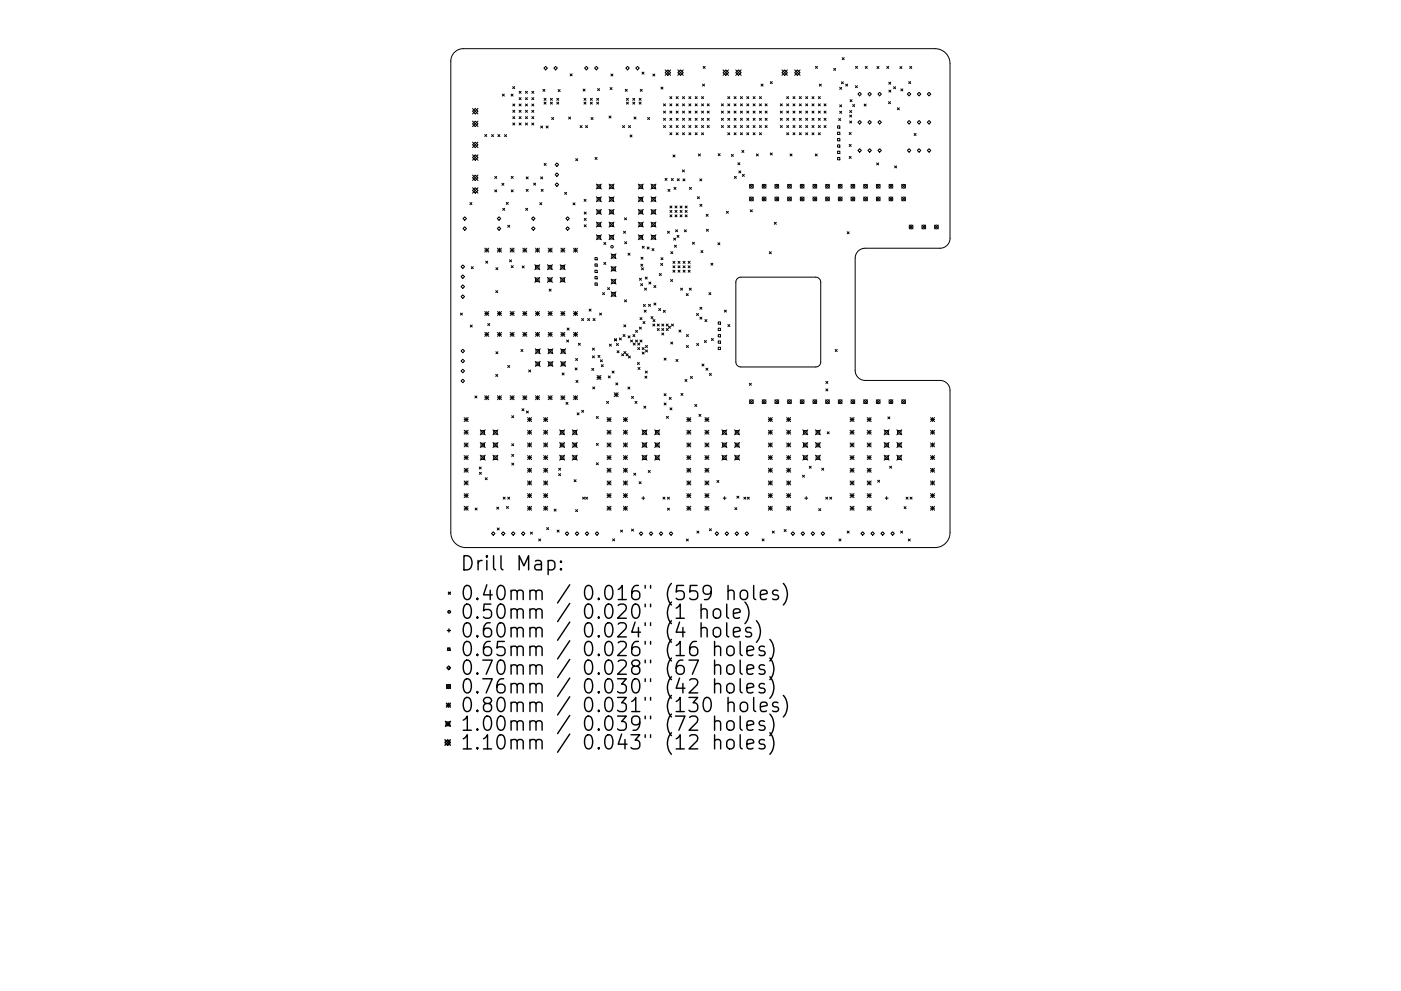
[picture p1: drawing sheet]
<svg xmlns="http://www.w3.org/2000/svg" width="297mm" height="210mm" viewBox="0 0 297 210" stroke-linecap="round" stroke-linejoin="round" font-family="sans-serif">
<defs><g id="words">
<g font-size="4.2">
<text x="97.5" y="121.1">Drill Map:</text>
<text x="97.5" y="127.4">0.40mm / 0.016&quot; (559 holes)</text>
<text x="97.5" y="131.3">0.50mm / 0.020&quot; (1 hole)</text>
<text x="97.5" y="135.3">0.60mm / 0.024&quot; (4 holes)</text>
<text x="97.5" y="139.2">0.65mm / 0.026&quot; (16 holes)</text>
<text x="97.5" y="143.2">0.70mm / 0.028&quot; (67 holes)</text>
<text x="97.5" y="147.2">0.76mm / 0.030&quot; (42 holes)</text>
<text x="97.5" y="151.1">0.80mm / 0.031&quot; (130 holes)</text>
<text x="97.5" y="155.1">1.00mm / 0.039&quot; (72 holes)</text>
<text x="97.5" y="159">1.10mm / 0.043&quot; (12 holes)</text>
</g>
</g></defs>
<g fill="none" stroke="#000" stroke-width=".21">
<path d="M96.4 11.1a2.65 2.65 0 0 1 1.8-.8h100a3.2 3.2 0 0 1 3.2 3.2v37a2.12 2.12 0 0 1-2.1 2.2h-15.9a2.12 2.12 0 0 0-2.1 2.1v23.8a2.12 2.12 0 0 0 2.1 2.1h15.9a2.12 2.12 0 0 1 2.1 2.1v30.2a3.2 3.2 0 0 1-3.2 3.2h-99.4a3.2 3.2 0 0 1-3.2-3.2v-100a2.65 2.65 0 0 1 .8-1.9zM106.5 20l.4 .4M106.9 20l-.4 .4M108.4 20l.4 .4M108.7 18.4l.4 .4M108.8 20l-.4 .4M109.1 18.4l-.4 .4M110.1 19.4l.4 .4M110.5 19.4l-.4 .4M111.4 19.4l.4 .4M111.8 19.4l-.4 .4M112.8 19.4l.4 .4"/>
<path d="M113.2 19.4l-.4 .4M115.1 19l.4 .4M115.3 14.5l.4-.4 .4 .4-.4 .3zM115.5 19l-.4 .4M117.4 14.5l.4-.4 .4 .4-.4 .3zM118.3 19l.5 .4M118.8 19l-.5 .4M120.9 15.7l.4 .4M121.3 15.7l-.4 .4M123.6 18.9l.5 .4M123.9 14.5l.4-.4 .4 .4-.4 .3zM124.1 18.9l-.5 .4"/>
<path d="M126.1 14.5l.3-.4 .4 .4-.4 .3zM126.7 18.8l.4 .4M127.1 18.8l-.4 .4M129.3 18.6l.5 .4M129.5 15.7l.5 .4M129.8 18.6l-.5 .4M130 15.7l-.5 .4M132.6 19l.4 .4M133 19l-.4 .4M133 14.1l.4 .4-.4 .3-.3-.3zM134.8 14.5l.4-.4 .3 .4-.3 .3zM135.7 19l.5 .4"/>
<path d="M136.1 15.3l.4 .4M136.2 19l-.5 .4M136.5 15.3l-.4 .4M138.4 15.7l.4 .4M138.8 15.7l-.4 .4M140.1 18.5l.5 .4M140.6 18.5l-.5 .4M141 14.8l1.2 1.2M141.6 14.8l.6 .6-.6 .6-.6-.6zM142.2 14.8l-1.2 1.2M143.7 15.4l.6-.6 .6 .6-.6 .6zM143.7 14.8l1.2 1.2"/>
<path d="M144.9 14.8l-1.2 1.2M149 17.8l.4 .5M149.1 14.1l.4 .4M149.4 17.8l-.4 .5M149.5 14.1l-.4 .4M153.3 14.8l1.2 1.2M153.9 14.8l.6 .6-.6 .6-.6-.6zM154.5 14.8l-1.2 1.2M156 15.4l.6-.6 .5 .6-.5 .6zM156 14.8l1.1 1.2M157.1 14.8l-1.1 1.2M161.4 17.8l.4 .5"/>
<path d="M161.8 17.8l-.4 .5M163.3 17.3l.4 .4M163.7 17.3l-.4 .4M165.8 14.8l1.1 1.2M166.4 14.8l.5 .6-.5 .6-.6-.6zM166.9 14.8l-1.1 1.2M168.5 14.8l1.1 1.2M169.1 14.8l.5 .6-.5 .6-.6-.6zM169.6 14.8l-1.1 1.2M172.9 14.1l.4 .4M173.3 14.1l-.4 .4M173.7 17.8l.4 .5"/>
<path d="M174.1 17.8l-.4 .5M176.8 14.5l.4 .4M177.2 14.5l-.4 .4M178 18.5l.5 .5M178.4 17.3l.4 .5M178.5 18.5l-.5 .5M178.6 12.2l.4 .5M178.8 17.3l-.4 .5M179 12.2l-.4 .5M179.3 17.8l.4 .5M179.7 17.8l-.4 .5M181.4 18.2l.4 .4"/>
<path d="M181.4 14.1l.4 .4M181.8 18.2l-.4 .4M181.8 14.1l-.4 .4M181.9 20l.4-.4 .3 .4-.3 .3zM183.5 14.1l.4 .4M183.9 14.1l-.4 .4M184.4 19.6l.4 .4-.4 .3-.4-.3zM185.9 14.1l.5 .4M186.1 20l.4-.4 .4 .4-.4 .3zM186.4 14.1l-.5 .4M188 14.1l.4 .4M188.4 14.1l-.4 .4"/>
<path d="M188.4 17.4l.5 .5M188.5 19.1l.4 .4M188.9 17.4l-.5 .5M188.9 19.1l-.4 .4M189.5 18.4l.4 .4M189.9 18.4l-.4 .4M190.8 14.1l.4 .4M191 18.9l.4 .4M191.2 14.1l-.4 .4M191.4 18.9l-.4 .4M192.7 17.3l.4 .4M192.7 19.6l.4 .4-.4 .3-.3-.3z"/>
<path d="M192.9 14.1l.4 .4M193.1 17.3l-.4 .4M193.3 14.1l-.4 .4M194.5 20l.4-.4 .3 .4-.3 .3zM196.6 20l.4-.4 .4 .4-.4 .3zM100.2 30.7l.6-.5 .5 .5-.5 .6zM100.2 33.4l.6-.6 .5 .6-.5 .6zM100.2 37.7l.6-.6 .5 .6-.5 .6zM100.2 23.6l.6-.6 .5 .6-.5 .6zM100.2 25.7l1.1 1.2M100.2 30.2l1.1 1.1M100.2 32.8l1.1 1.2"/>
<path d="M100.2 37.1l1.1 1.2M100.2 39.8l1.1 1.2M100.2 23l1.1 1.2M100.8 25.7l.5 .6-.5 .6-.6-.6zM101.3 30.2l-1.1 1.1M101.3 32.8l-1.1 1.2M101.3 37.1l-1.1 1.2M101.3 39.8l-1.1 1.2M101.3 23l-1.1 1.2M101.3 25.7l-1.1 1.2M102.8 28.5l.4 .5M103.2 28.5l-.4 .5"/>
<path d="M104.2 28.6l.4 .4M104.6 28.6l-.4 .4M104.9 37.4l.4 .5M105.3 37.4l-.4 .5M105.6 28.6l.4 .4M106 28.6l-.4 .4M106.4 38.9l.4 .4M106.8 38.9l-.4 .4M107 28.6l.4 .4M107.4 28.6l-.4 .4M108.4 37.4l.4 .4M108.7 22.1l.4 .4"/>
<path d="M108.7 23.4l.4 .4M108.7 24.7l.4 .5M108.7 26.1l.4 .4M108.8 37.4l-.4 .4M109.1 22.1l-.4 .4M109.1 23.4l-.4 .4M109.1 24.7l-.4 .5M109.1 26.1l-.4 .4M110.1 23.4l.4 .4M110.1 24.7l.4 .5M110.1 26.1l.4 .4M110.1 20.7l.4 .4"/>
<path d="M110.1 22.1l.4 .4M110.5 20.7l-.4 .4M110.5 22.1l-.4 .4M110.5 23.4l-.4 .4M110.5 24.7l-.4 .5M110.5 26.1l-.4 .4M111.4 24.7l.4 .5M111.4 26.1l.4 .4M111.4 20.7l.4 .4M111.4 22.1l.4 .4M111.4 23.4l.4 .4M111.6 37.5l.4 .5"/>
<path d="M111.8 20.7l-.4 .4M111.8 22.1l-.4 .4M111.8 23.4l-.4 .4M111.8 24.7l-.4 .5M111.8 26.1l-.4 .4M112 37.5l-.4 .5M112.8 22.1l.4 .4M112.8 23.4l.4 .4M112.8 20.7l.4 .4M112.8 24.7l.4 .5M112.8 26.1l.4 .4M113.1 38.9l.5 .4"/>
<path d="M113.2 20.7l-.4 .4M113.2 22.1l-.4 .4M113.2 23.4l-.4 .4M113.2 24.7l-.4 .5M113.2 26.1l-.4 .4M113.6 38.9l-.5 .4M114.6 26.7l.5 .5M114.6 37.5l.5 .5M115.1 26.7l-.5 .5M115.1 37.5l-.5 .5M115.4 20.9l.4 .4M115.4 21.7l.4 .4"/>
<path d="M115.4 34.7l.4 .4M115.8 20.9l-.4 .4M115.8 21.7l-.4 .4M115.8 34.7l-.4 .4M115.8 26.7l.4 .5M116.2 26.7l-.4 .5M116.7 20.9l.4 .4M116.7 21.7l.4 .4M117 24.9l.4 .5M117.1 20.9l-.4 .4M117.1 21.7l-.4 .4M117.4 24.9l-.4 .5"/>
<path d="M117.7 34.9l.4-.3 .3 .3-.3 .4zM117.7 37.1l.4-.4 .3 .4-.3 .3zM117.7 39.2l.4-.4 .3 .4-.3 .3zM118 20.9l.5 .4M118 21.7l.5 .4M118.5 20.9l-.5 .4M118.5 21.7l-.5 .4M120.6 24.8l.4 .5M121 24.8l-.4 .5M122.1 33.7l.4 .4M122.5 33.7l-.4 .4M123 26.7l.4 .4"/>
<path d="M123.4 26.7l-.4 .4M123.8 20.9l.4 .4M123.8 21.7l.4 .4M124.2 26.7l.4 .4M124.2 21.7l-.4 .4M124.2 20.9l-.4 .4M124.6 26.7l-.4 .4M125.2 20.9l.4 .4M125.2 21.7l.4 .4M125.3 24.9l.4 .5M125.6 20.9l-.4 .4M125.6 21.7l-.4 .4"/>
<path d="M125.7 24.9l-.4 .5M126.2 33.4l.4 .4M126.4 39.1l1.1 1M126.5 20.9l.4 .4M126.5 21.7l.4 .4M126.6 33.4l-.4 .4M126.6 39.2h.7v.8h-.7zM126.9 20.9l-.4 .4M126.9 21.7l-.4 .4M127.5 39.1l-1.1 1M129.1 24.6l.5 .4M129.1 39.1l1.1 1"/>
<path d="M129.3 39.2h.7v.8h-.7zM129.6 24.6l-.5 .4M130.2 39.1l-1.1 1M132 26.7l.4 .4M132.4 26.7l-.4 .4M132.8 20.9l.4 .4M132.8 21.7l.4 .4M133.2 20.9l-.4 .4M133.2 21.7l-.4 .4M133.3 26.7l.4 .4M133.6 28.6l.4 .5M133.7 26.7l-.4 .4"/>
<path d="M134 28.6l-.4 .5M134.2 20.9l.4 .4M134.2 21.7l.4 .4M134.4 24.8l.4 .5M134.6 20.9l-.4 .4M134.6 21.7l-.4 .4M134.8 24.8l-.4 .5M135.3 39.1l1.1 1M135.5 39.2h.7v.8h-.7zM135.5 21.7l.4 .4M135.5 20.9l.4 .4M135.9 20.9l-.4 .4"/>
<path d="M135.9 21.7l-.4 .4M136.4 39.1l-1.1 1M137.3 24.9l.4 .5M137.7 24.9l-.4 .5M138 39.1l1.1 1M138.2 39.2h.7v.8h-.7zM139.1 39.1l-1.1 1M140.7 22l.4 .5M140.7 23.6l.4 .4M140.7 25.1l.4 .4M140.7 26.6l.4 .5M141 37.8l.4 .5"/>
<path d="M141.1 22l-.4 .5M141.1 23.6l-.4 .4M141.1 25.1l-.4 .4M141.1 26.6l-.4 .5M141.4 37.8l-.4 .5M142 28.2l.4 .4M142 26.6l.4 .5M142 25.1l.4 .4M142 20.5l.4 .4M142 22l.4 .5M142 23.6l.4 .4M142.3 37.9l.5 .4"/>
<path d="M142.4 26.6l-.4 .5M142.4 25.1l-.4 .4M142.4 28.2l-.4 .4M142.4 20.5l-.4 .4M142.4 22l-.4 .5M142.4 23.6l-.4 .4M142.7 32.9l.4 .4M142.8 37.9l-.5 .4M142.9 39.8l.4 .4M143.1 32.9l-.4 .4M143.3 39.8l-.4 .4M143.4 25.1l.4 .4"/>
<path d="M143.4 20.5l.4 .4M143.4 22l.4 .5M143.4 23.6l.4 .4M143.4 26.6l.4 .5M143.4 28.2l.4 .4M143.6 37.9l.4 .4M143.8 28.2l-.4 .4M143.8 20.5l-.4 .4M143.8 22l-.4 .5M143.8 23.6l-.4 .4M143.8 25.1l-.4 .4M143.8 26.6l-.4 .5"/>
<path d="M144 37.9l-.4 .4M144.7 36l.4 .5M144.7 20.5l.4 .4M144.7 22l.4 .5M144.7 23.6l.4 .4M144.7 25.1l.4 .4M144.7 26.6l.4 .5M144.7 28.2l.4 .4M144.8 38l.4 .4M145.1 36l-.4 .5M145.1 20.5l-.4 .4M145.1 22l-.4 .5"/>
<path d="M145.1 23.6l-.4 .4M145.1 25.1l-.4 .4M145.1 26.6l-.4 .5M145.1 28.2l-.4 .4M145.2 38l-.4 .4M146.1 20.5l.4 .4M146.1 22l.4 .5M146.1 23.6l.4 .4M146.1 25.1l.4 .4M146.1 26.6l.4 .5M146.1 28.2l.4 .4M146.2 39.8l.4 .4"/>
<path d="M146.5 20.5l-.4 .4M146.5 22l-.4 .5M146.5 23.6l-.4 .4M146.5 25.1l-.4 .4M146.5 26.6l-.4 .5M146.5 28.2l-.4 .4M146.6 39.8l-.4 .4M147.4 25.1l.4 .4M147.4 22l.4 .5M147.4 20.5l.4 .4M147.4 23.6l.4 .4M147.4 26.6l.4 .5"/>
<path d="M147.4 28.2l.4 .4M147.8 28.2l-.4 .4M147.8 20.5l-.4 .4M147.8 22l-.4 .5M147.8 23.6l-.4 .4M147.8 25.1l-.4 .4M147.8 26.6l-.4 .5M148.1 32.7l.4 .4M148.4 38l.4 .4M148.5 32.7l-.4 .4M148.7 20.5l.5 .4M148.7 22l.5 .5"/>
<path d="M148.7 23.6l.5 .4M148.7 25.1l.5 .4M148.7 26.6l.5 .5M148.7 28.2l.5 .4M148.8 38l-.4 .4M149.2 20.5l-.5 .4M149.2 22l-.5 .5M149.2 23.6l-.5 .4M149.2 25.1l-.5 .4M149.2 26.6l-.5 .5M149.2 28.2l-.5 .4M149.9 22l.5 .5"/>
<path d="M149.9 23.6l.5 .4M149.9 25.1l.5 .4M149.9 26.6l.5 .5M150.4 22l-.5 .5M150.4 23.6l-.5 .4M150.4 25.1l-.5 .4M150.4 26.6l-.5 .5M152.3 32.6l.4 .4M152.7 32.6l-.4 .4M153 22l.4 .5M153 23.6l.4 .4M153 25.1l.4 .4"/>
<path d="M153 26.6l.4 .5M153.4 22l-.4 .5M153.4 23.6l-.4 .4M153.4 25.1l-.4 .4M153.4 26.6l-.4 .5M154.3 26.6l.4 .5M154.3 20.5l.4 .4M154.3 22l.4 .5M154.3 23.6l.4 .4M154.3 25.1l.4 .4M154.3 28.2l.4 .4M154.7 20.5l-.4 .4"/>
<path d="M154.7 22l-.4 .5M154.7 23.6l-.4 .4M154.7 25.1l-.4 .4M154.7 26.6l-.4 .5M154.7 28.2l-.4 .4M155.1 32.8l.4 .4M155.5 32.8l-.4 .4M155.6 20.5l.5 .4M155.6 22l.5 .5M155.6 23.6l.5 .4M155.6 25.1l.5 .4M155.6 26.6l.5 .5"/>
<path d="M155.6 28.2l.5 .4M155.7 37.4l.4 .4M156.1 25.1l-.5 .4M156.1 23.6l-.5 .4M156.1 20.5l-.5 .4M156.1 22l-.5 .5M156.1 26.6l-.5 .5M156.1 28.2l-.5 .4M156.1 37.4l-.4 .4M156.4 34.5l.5 .5M156.7 36.3l.4 .4M156.9 34.5l-.5 .5"/>
<path d="M157 20.5l.4 .4M157 22l.4 .5M157 23.6l.4 .4M157 25.1l.4 .4M157 26.6l.4 .5M157 28.2l.4 .4M157.1 36.3l-.4 .4M157.3 31.9l.4 .4M157.4 37l.4 .4M157.4 28.2l-.4 .4M157.4 20.5l-.4 .4M157.4 22l-.4 .5"/>
<path d="M157.4 23.6l-.4 .4M157.4 25.1l-.4 .4M157.4 26.6l-.4 .5M157.7 31.9l-.4 .4M157.8 37l-.4 .4M158.3 20.5l.5 .4M158.3 22l.5 .5M158.3 23.6l.5 .4M158.3 25.1l.5 .4M158.3 26.6l.5 .5M158.3 28.2l.5 .4M158.8 20.5l-.5 .4"/>
<path d="M158.8 22l-.5 .5M158.8 23.6l-.5 .4M158.8 25.1l-.5 .4M158.8 26.6l-.5 .5M158.8 28.2l-.5 .4M158.9 39.1l.8 .8M159.7 20.5l.4 .4M159.7 22l.4 .5M159.7 23.6l.4 .4M159.7 25.1l.4 .4M159.7 26.6l.4 .5M159.7 28.2l.4 .4"/>
<path d="M159.7 39.1l-.8 .8M160.1 20.5l-.4 .4M160.1 28.2l-.4 .4M160.1 22l-.4 .5M160.1 23.6l-.4 .4M160.1 25.1l-.4 .4M160.1 26.6l-.4 .5M160.4 32.7l.4 .4M160.8 32.7l-.4 .4M161 20.5l.4 .4M161 22l.4 .5M161 23.6l.4 .4"/>
<path d="M161 25.1l.4 .4M161 26.6l.4 .5M161 28.2l.4 .4M161.4 23.6l-.4 .4M161.4 20.5l-.4 .4M161.4 28.2l-.4 .4M161.4 26.6l-.4 .5M161.4 22l-.4 .5M161.4 25.1l-.4 .4M161.6 39.1l.8 .8M162.2 22l.5 .5M162.2 23.6l.5 .4"/>
<path d="M162.2 25.1l.5 .4M162.2 26.6l.5 .5M162.4 39.1l-.8 .8M162.7 26.6l-.5 .5M162.7 22l-.5 .5M162.7 23.6l-.5 .4M162.7 25.1l-.5 .4M163.3 32.4l.4 .5M163.7 32.4l-.4 .5M164.3 39.1l.8 .8M165.1 39.1l-.8 .8M165.4 22l.5 .5"/>
<path d="M165.4 23.6l.5 .4M165.4 25.1l.5 .4M165.4 26.6l.5 .5M165.9 25.1l-.5 .4M165.9 22l-.5 .5M165.9 23.6l-.5 .4M165.9 26.6l-.5 .5M166.8 26.6l.4 .5M166.8 28.2l.4 .4M166.8 20.5l.4 .4M166.8 22l.4 .5M166.8 23.6l.4 .4"/>
<path d="M166.8 25.1l.4 .4M167 39.1l.8 .8M167.2 25.1l-.4 .4M167.2 22l-.4 .5M167.2 20.5l-.4 .4M167.2 23.6l-.4 .4M167.2 26.6l-.4 .5M167.2 28.2l-.4 .4M167.5 32.7l.4 .4M167.8 39.1l-.8 .8M167.9 32.7l-.4 .4M168.1 20.5l.5 .4"/>
<path d="M168.1 22l.5 .5M168.1 23.6l.5 .4M168.1 25.1l.5 .4M168.1 26.6l.5 .5M168.1 28.2l.5 .4M168.6 20.5l-.5 .4M168.6 22l-.5 .5M168.6 23.6l-.5 .4M168.6 25.1l-.5 .4M168.6 26.6l-.5 .5M168.6 28.2l-.5 .4M169.5 20.5l.4 .4"/>
<path d="M169.5 22l.4 .5M169.5 23.6l.4 .4M169.5 25.1l.4 .4M169.5 26.6l.4 .5M169.5 28.2l.4 .4M169.7 39.1l.8 .8M169.9 25.1l-.4 .4M169.9 23.6l-.4 .4M169.9 20.5l-.4 .4M169.9 22l-.4 .5M169.9 26.6l-.4 .5M169.9 28.2l-.4 .4"/>
<path d="M170.5 39.1l-.8 .8M170.8 20.5l.4 .4M170.8 22l.4 .5M170.8 23.6l.4 .4M170.8 25.1l.4 .4M170.8 26.6l.4 .5M170.8 28.2l.4 .4M171.2 25.1l-.4 .4M171.2 22l-.4 .5M171.2 23.6l-.4 .4M171.2 20.5l-.4 .4M171.2 26.6l-.4 .5"/>
<path d="M171.2 28.2l-.4 .4M172.2 20.5l.4 .4M172.2 22l.4 .5M172.2 23.6l.4 .4M172.2 25.1l.4 .4M172.2 26.6l.4 .5M172.2 28.2l.4 .4M172.4 39.1l.8 .8M172.6 26.6l-.4 .5M172.6 23.6l-.4 .4M172.6 20.5l-.4 .4M172.6 22l-.4 .5"/>
<path d="M172.6 25.1l-.4 .4M172.6 28.2l-.4 .4M172.8 32.7l.5 .4M173.2 39.1l-.8 .8M173.3 32.7l-.5 .4M173.5 20.5l.4 .4M173.5 22l.4 .5M173.5 23.6l.4 .4M173.5 25.1l.4 .4M173.5 26.6l.4 .5M173.5 28.2l.4 .4M173.9 22l-.4 .5"/>
<path d="M173.9 26.6l-.4 .5M173.9 28.2l-.4 .4M173.9 20.5l-.4 .4M173.9 23.6l-.4 .4M173.9 25.1l-.4 .4M174.7 22l.4 .5M174.7 23.6l.4 .4M174.7 25.1l.4 .4M174.7 26.6l.4 .5M175 39.1l.9 .8M175.1 23.6l-.4 .4M175.1 22l-.4 .5"/>
<path d="M175.1 25.1l-.4 .4M175.1 26.6l-.4 .5M175.9 39.1l-.9 .8M177.6 26.7h.5v.5h-.5zM177.6 28h.5v.5h-.5zM177.6 29.4h.5v.5h-.5zM177.6 30.7h.5v.5h-.5zM177.6 32.1h.5v.5h-.5zM177.6 33.4h.5v.5h-.5zM177.7 39.1l.8 .8M177.8 25.1l.4 .5M178 22.2l.5 .5"/>
<path d="M178 23.6l.5 .4M178.2 25.1l-.4 .5M178.5 22.2l-.5 .5M178.5 23.6l-.5 .4M178.5 39.1l-.8 .8M180 28.1l.5 .4M180 30.7l.5 .4M180 33.2l.5 .4M180.1 24.4l.5 .4M180.1 23.5l.5 .4M180.1 25.7l.5 .4M180.2 21.1l.5 .5"/>
<path d="M180.4 39.1l.8 .8M180.5 28.1l-.5 .4M180.5 30.7l-.5 .4M180.5 33.2l-.5 .4M180.6 24.4l-.5 .4M180.6 23.5l-.5 .4M180.6 25.7l-.5 .4M180.7 21.1l-.5 .5M180.8 22.2l.4 .4M181.2 22.2l-.4 .4M181.2 39.1l-.8 .8M181.9 25.9l.4-.3 .3 .3-.3 .4z"/>
<path d="M181.9 31.9l.4-.4 .3 .4-.3 .4zM183.1 39.1l.8 .8M183.2 22.1l.4 .4M183.6 22.1l-.4 .4M183.9 39.1l-.8 .8M184 31.9l.4-.4 .4 .4-.4 .4zM184.4 25.6l.4 .3-.4 .4-.4-.4zM185.8 39.1l.8 .8M185.9 34.6l.4 .4M186.1 25.9l.4-.3 .4 .3-.4 .4zM186.1 31.9l.4-.4 .4 .4-.4 .4zM186.3 34.6l-.4 .4"/>
<path d="M186.6 39.1l-.8 .8M188.4 21.6l.4 .4M188.5 39.1l.8 .8M188.8 21.6l-.4 .4M189.3 39.1l-.8 .8M189.7 35.2l.4 .4M190.1 35.2l-.4 .4M190.3 22.9l.4 .4M190.7 22.9l-.4 .4M191.2 39.1l.8 .8M192 39.1l-.8 .8M192.4 31.9l.3-.4 .4 .4-.4 .4z"/>
<path d="M192.7 25.6l.4 .3-.4 .4-.3-.4zM193.8 28.3l.4 .4M194.2 28.3l-.4 .4M194.5 25.9l.4-.3 .3 .3-.3 .4zM194.5 31.9l.4-.4 .3 .4-.3 .4zM196.6 25.9l.4-.3 .4 .3-.4 .4zM196.6 31.9l.4-.4 .4 .4-.4 .4zM98.1 56.2l.4 .4-.4 .4-.4-.4zM98.1 58.3l.4 .4-.4 .4-.4-.4zM98.2 46.4l.3-.4 .4 .4-.4 .3zM98.2 48.5l.3-.4 .4 .4-.4 .4zM99.6 43l.5 .4"/>
<path d="M99.9 56.6l.4 .4M100.1 43l-.5 .4M100.2 40.4l.6-.6 .5 .6-.5 .6zM100.3 56.6l-.4 .4M102.8 52.7l.8 .8M102.8 53.1h.8M103 55.4l.4 .4M103.2 52.7v.8M103.4 55.4l-.4 .4M103.6 52.7l-.8 .8M104.9 40.3l.4 .4M105.1 56.8l.5 .4"/>
<path d="M105.3 40.3l-.4 .4M105.4 48.5l.4-.4 .4 .4-.4 .4zM105.5 52.7l.8 .8M105.5 53.1h.8M105.6 56.8l-.5 .4M105.8 46l.4 .4-.4 .3-.4-.3zM105.9 52.7v.8M106.3 52.7l-.8 .8M106.6 44.2l.4 .4M107 44.2l-.4 .4M107.3 42.9l.5 .5M107.6 47.8l.5 .4"/>
<path d="M107.8 42.9l-.5 .5M108 55.1l.5 .5M108.1 47.8l-.5 .4M108.2 53.1h.8M108.2 52.7l.8 .8M108.4 40.3l.4 .4M108.4 56.4l.4 .4M108.5 55.1l-.5 .5M108.6 52.7v.8M108.8 40.3l-.4 .4M108.8 56.4l-.4 .4M109 52.7l-.8 .8"/>
<path d="M110.7 56.4l.4 .4M110.8 52.7l.9 .8M110.8 53.1h.9M111.1 56.4l-.4 .4M111.3 52.7v.8M111.5 44.2l.4 .4M111.6 40.2l.4 .4M111.7 52.7l-.9 .8M111.9 44.2l-.4 .4M112 40.2l-.4 .4M112.7 46.4l.4-.4 .3 .4-.3 .3zM112.7 48.5l.4-.4 .3 .4-.3 .4z"/>
<path d="M113.4 56.2l1 1M113.4 58.8l1 1.1M113.5 53.1h.9M113.5 52.7l.9 .8M113.5 56.3h.8v.8h-.8zM113.5 59h.8v.8h-.8zM114 52.7v.8M114.4 52.7l-.9 .8M114.4 56.2l-1 1M114.4 58.8l-1 1.1M114.4 43l.5 .4M114.7 40.2l.5 .4"/>
<path d="M114.9 43l-.5 .4M115.2 40.2l-.5 .4M116.1 58.8l1 1.1M116.1 56.2l1 1M116.2 53.1h.9M116.2 52.7l.9 .8M116.2 56.3h.8v.8h-.8zM116.2 59h.8v.8h-.8zM116.6 52.7v.8M117.1 52.7l-.9 .8M117.1 58.8l-1 1.1M117.1 56.2l-1 1"/>
<path d="M118.8 58.8l1 1.1M118.8 56.2l1 1M118.9 53.1h.9M118.9 52.7l.9 .8M118.9 56.3h.8v.8h-.8zM118.9 59h.8v.8h-.8zM119.3 52.7v.8M119.7 40.8l.4 .4M119.8 52.7l-.9 .8M119.8 56.2l-1 1M119.8 58.8l-1 1.1M120 48.5l.3-.4 .4 .4-.4 .4z"/>
<path d="M120.1 40.8l-.4 .4M120.3 46l.4 .4-.4 .3-.3-.3zM121.5 43l.4 .5M121.6 53.1h.8M121.6 52.7l.8 .8M121.9 43l-.4 .5M122 52.7v.8M122.4 52.7l-.8 .8M123.8 42.3l.5 .4M123.9 45l.4 .4M123.9 46.3l.4 .5M123.9 47.7l.4 .4"/>
<path d="M124.3 42.3l-.5 .4M124.3 45l-.4 .4M124.3 46.3l-.4 .5M124.3 47.7l-.4 .4M126.1 54.6h.5v.5h-.5zM126.1 56h.5v.5h-.5zM126.1 57.3h.5v.5h-.5zM126.1 58.7h.5v.5h-.5zM126.4 44.4l1.1 1.1M126.4 41.7l1.1 1.1M126.4 47.1l1.1 1.1M126.4 49.8l1.1 1.1"/>
<path d="M126.6 41.9h.7v.7h-.7zM126.6 44.6h.7v.7h-.7zM126.6 47.3h.7v.7h-.7zM126.6 50h.7v.7h-.7zM127.5 44.4l-1.1 1.1M127.5 47.1l-1.1 1.1M127.5 49.8l-1.1 1.1M127.5 41.7l-1.1 1.1M128 51.4l.4 .5M128 55.7l.4 .4M128.4 51.4l-.4 .5M128.4 55.7l-.4 .4"/>
<path d="M129.1 41.7l1.1 1.1M129.1 47.1l1.1 1.1M129.1 44.4l1.1 1.1M129.1 49.8l1.1 1.1M129.3 41.9h.7v.7h-.7zM129.3 44.6h.7v.7h-.7zM129.3 47.3h.7v.7h-.7zM129.3 50h.7v.7h-.7zM129.6 53.8l1 1.1M129.6 56.5l1 1.1M129.6 59.2l1 1.1M129.7 54h.8v.7h-.8z"/>
<path d="M129.7 56.7h.8v.7h-.8zM129.7 59.4h.8v.7h-.8zM130.2 41.7l-1.1 1.1M130.2 44.4l-1.1 1.1M130.2 47.1l-1.1 1.1M130.2 49.8l-1.1 1.1M130.6 53.8l-1 1.1M130.6 56.5l-1 1.1M130.6 59.2l-1 1.1M132.2 49.1l.4 .4M132.4 46.2l.4 .4M132.4 51.3l.5 .4"/>
<path d="M132.6 49.1l-.4 .4M132.8 46.2l-.4 .4M132.9 51.3l-.5 .4M133.2 53.7l.4 .4M133.6 53.7l-.4 .4M135.3 49.8l1.1 1.1M135.3 41.7l1.1 1.1M135.3 47.1l1.1 1.1M135.3 44.4l1.1 1.1M135.5 41.9h.7v.7h-.7zM135.5 44.6h.7v.7h-.7zM135.5 47.3h.7v.7h-.7z"/>
<path d="M135.5 50h.7v.7h-.7zM135.6 59l.4 .5M135.9 56.1l.4 .4M135.9 54.6l.4 .4M136 59l-.4 .5M136 56.8l.4 .4M136.2 52.2l.4 .5M136.3 56.1l-.4 .4M136.3 54.6l-.4 .4M136.4 41.7l-1.1 1.1M136.4 49.8l-1.1 1.1M136.4 44.4l-1.1 1.1"/>
<path d="M136.4 47.1l-1.1 1.1M136.4 56.8l-.4 .4M136.6 52.2l-.4 .5M136.8 58.8l.4 .4M137.2 52.4l.4 .4M137.2 58.8l-.4 .4M137.6 59.8l.4 .5M137.6 52.4l-.4 .4M138 59.8l-.4 .5M138 44.4l1.1 1.1M138 49.8l1.1 1.1M138 41.7l1.1 1.1"/>
<path d="M138 47.1l1.1 1.1M138.2 41.9h.7v.7h-.7zM138.2 44.6h.7v.7h-.7zM138.2 47.3h.7v.7h-.7zM138.2 50h.7v.7h-.7zM138.2 52.7l.5 .5M138.7 52.7l-.5 .5M139.1 47.1l-1.1 1.1M139.1 44.4l-1.1 1.1M139.1 41.7l-1.1 1.1M139.1 49.8l-1.1 1.1M139.8 58l.4 .5"/>
<path d="M140.1 55.9l.4 .4M140.1 54.7l.5 .4M140.2 58l-.4 .5M140.5 55.9l-.4 .4M140.6 54.7l-.5 .4M141.5 49.1l.4 .4M141.6 40.2l.4 .4M141.9 49.1l-.4 .4M142 45.6l.5 .4M142 43.7l.5 .4M142 44.6l.5 .5M142 40.2l-.4 .4"/>
<path d="M142.2 59.3l.4 .4M142.2 53.4l.4 .4M142.5 43.7l-.5 .4M142.5 44.6l-.5 .5M142.5 45.6l-.5 .4M142.6 59.3l-.4 .4M142.6 53.4l-.4 .4M142.7 56.4l.4 .4M142.7 55.5l.4 .4M142.7 57.3l.4 .5M142.8 50.5l.5 .4M143 52l.4 .5"/>
<path d="M143.1 57.3l-.4 .5M143.1 55.5l-.4 .4M143.1 56.4l-.4 .4M143.1 43.7l.4 .4M143.1 45.6l.4 .4M143.1 44.6l.4 .5M143.2 48.7l.5 .5M143.3 50.5l-.5 .4M143.4 52l-.4 .5M143.5 49.9l.5 .5M143.5 43.7l-.4 .4M143.5 44.6l-.4 .5"/>
<path d="M143.5 45.6l-.4 .4M143.7 48.7l-.5 .5M143.8 55.5l.4 .4M143.8 56.4l.4 .4M143.8 57.3l.4 .5M144 49.9l-.5 .5M144.2 55.5l-.4 .4M144.2 56.4l-.4 .4M144.2 57.3l-.4 .5M144.2 43.7l.4 .4M144.2 44.6l.4 .5M144.2 45.6l.4 .4"/>
<path d="M144.6 45.6l-.4 .4M144.6 43.7l-.4 .4M144.6 44.6l-.4 .5M144.8 55.5l.4 .4M144.8 56.4l.4 .4M144.8 57.3l.4 .5M145.1 48.8l.4 .4M145.2 57.3l-.4 .5M145.2 55.5l-.4 .4M145.2 56.4l-.4 .4M145.3 45.6l.4 .4M145.3 43.7l.4 .4"/>
<path d="M145.3 44.6l.4 .5M145.5 48.8l-.4 .4M145.7 45.6l-.4 .4M145.7 43.7l-.4 .4M145.7 44.6l-.4 .5M145.9 55.5l.4 .4M145.9 56.4l.4 .4M145.9 57.3l.4 .5M146.3 55.5l-.4 .4M146.3 56.4l-.4 .4M146.3 57.3l-.4 .5M146.8 51.4l.4 .4"/>
<path d="M147.2 51.4l-.4 .4M147.9 41.7l.4 .5M148.3 41.7l-.4 .5M148.4 43.4l.4 .4M148.6 53.2l.4 .4M148.8 43.4l-.4 .4M149 53.2l-.4 .4M149.7 45.5l.4 .4M149.8 48.6l.4 .5M150.1 45.5l-.4 .4M150.2 48.6l-.4 .5M150.7 55.8l.4 .5"/>
<path d="M151.1 55.8l-.4 .5M152.2 51.5l.4 .4M152.6 51.5l-.4 .4M154 44.8l.4 .5M154.4 44.8l-.4 .5M156.3 59.1l.8-.3h15.9a1.06 1.06 0 0 1 1 1.1v16.9a1.06 1.06 0 0 1-1 1.1h-15.9a1.06 1.06 0 0 1-1.1-1.1v-16.9zM158.9 41.8l.8 .8M159.1 44.5l.4 .4M159.5 44.5l-.4 .4M159.7 41.8l-.8 .8M161.6 41.8l.8 .8M162.4 41.8l-.8 .8"/>
<path d="M163.1 53.4l.4 .4M163.5 53.4l-.4 .4M164.2 47.2l.4 .4M164.3 41.8l.8 .8M164.6 47.2l-.4 .4M165.1 41.8l-.8 .8M167 41.8l.8 .8M167.8 41.8l-.8 .8M169.7 41.8l.8 .8M170.5 41.8l-.8 .8M172.4 41.8l.8 .8M173.2 41.8l-.8 .8"/>
<path d="M175 41.8l.9 .8M175.9 41.8l-.9 .8M177.7 41.8l.8 .8M178.5 41.8l-.8 .8M179.6 49.2l.4 .4M180 49.2l-.4 .4M180.4 41.8l.8 .8M181.2 41.8l-.8 .8M183.1 41.8l.8 .8M183.9 41.8l-.8 .8M185.8 41.8l.8 .8M186.6 41.8l-.8 .8"/>
<path d="M188.5 41.8l.8 .8M189.3 41.8l-.8 .8M191.2 41.8l.8 .8M192 41.8l-.8 .8M192.8 47.8l.8 .8M193.6 47.8l-.8 .8M195.5 47.8l.8 .8M196.3 47.8l-.8 .8M198.1 47.8l.8 .8M198.9 47.8l-.8 .8M97.6 66.4l.4 .4M97.7 78.7l.4-.4 .4 .4-.4 .4z"/>
<path d="M97.7 60.8l.4-.4 .4 .4-.4 .4zM97.7 62.9l.4-.3 .4 .3-.4 .4zM98 66.4l-.4 .4M98.1 74.1l.4 .4-.4 .3-.4-.3zM98.1 76.2l.4 .4-.4 .4-.4-.4zM99.7 69l.4 .4M100.1 69l-.4 .4M102.8 70.5l.8 .9M102.8 70.9h.8M102.8 66.1l.8 .8M102.8 66.5h.8M103.2 66.1v.8"/>
<path d="M103.2 70.5v.9M103.4 68.6l.4 .5M103.6 66.1l-.8 .8M103.6 70.5l-.8 .9M103.8 68.6l-.4 .5M105.1 61.7l.4 .4M105.1 79.4l.4 .5M105.1 74.6l.5 .5M105.5 70.5l.8 .9M105.5 70.9h.8M105.5 66.5h.8M105.5 66.1l.8 .8"/>
<path d="M105.5 61.7l-.4 .4M105.5 79.4l-.4 .5M105.6 74.6l-.5 .5M105.9 66.1v.8M105.9 70.5v.9M106.3 66.1l-.8 .8M106.3 70.5l-.8 .9M107.6 77.5l.5 .5M108.1 77.5l-.5 .5M108.2 70.9h.8M108.2 70.5l.8 .9M108.2 66.5h.8"/>
<path d="M108.2 66.1l.8 .8M108.6 66.1v.8M108.6 70.5v.9M109 70.5l-.8 .9M109 66.1l-.8 .8M110.4 74.2l.5 .4M110.8 70.9h.9M110.8 70.5l.9 .9M110.8 66.5h.9M110.8 66.1l.9 .8M110.9 74.2l-.5 .4M111.3 66.1v.8"/>
<path d="M111.3 70.5v.9M111.7 70.5l-.9 .9M111.7 66.1l-.9 .8M112.1 78.5l.4 .4M112.5 78.5l-.4 .4M113.5 74l1 1.1M113.5 76.7l1 1M113.5 70.9h.9M113.5 70.5l.9 .9M113.5 66.5h.9M113.5 66.1l.9 .8M113.6 74.1h.8v.8h-.8z"/>
<path d="M113.6 76.8h.8v.8h-.8zM114 66.1v.8M114 70.5v.9M114.4 70.5l-.9 .9M114.4 66.1l-.9 .8M114.5 76.7l-1 1M114.5 74l-1 1.1M116.2 76.7l1 1M116.2 74l1 1.1M116.2 66.1l.9 .8M116.2 70.9h.9M116.2 70.5l.9 .9"/>
<path d="M116.2 66.5h.9M116.3 74.1h.8v.8h-.8zM116.3 76.8h.8v.8h-.8zM116.4 61.3l.5 .5M116.6 66.1v.8M116.6 70.5v.9M116.9 61.3l-.5 .5M117.1 66.1l-.9 .8M117.1 70.5l-.9 .9M117.2 76.7l-1 1M117.2 74l-1 1.1M118.9 76.7l1 1"/>
<path d="M118.9 74l1 1.1M118.9 70.5l.9 .9M118.9 70.9h.9M118.9 66.5h.9M118.9 66.1l.9 .8M119 74.1h.8v.8h-.8zM119 76.8h.8v.8h-.8zM119.2 79.1l.4 .5M119.3 66.1v.8M119.3 70.5v.9M119.6 79.1l-.4 .5M119.8 70.5l-.9 .9"/>
<path d="M119.8 66.1l-.9 .8M119.9 74l-1 1.1M119.9 76.7l-1 1M120.1 72.1l.5 .5M120.2 69.6l.5 .4M120.6 72.1l-.5 .5M120.7 69.6l-.5 .4M121.6 70.9h.8M121.6 70.5l.8 .9M121.6 66.5h.8M121.6 66.1l.8 .8M121.9 78.1l.5 .4"/>
<path d="M122 66.1v.8M122 70.5v.9M122 76.1l.5 .4M122.4 78.1l-.5 .4M122.4 70.5l-.8 .9M122.4 66.1l-.8 .8M122.5 76.1l-.5 .4M122.6 72.8l.4 .5M123 72.8l-.4 .5M123.3 67.6l.4 .4M123.7 67.6l-.4 .4M124.6 67.6l.4 .4"/>
<path d="M124.9 65.6l.4 .4M125 67.6l-.4 .4M125.3 65.6l-.4 .4M125.5 78.2l.4 .4M125.6 75.5l.4 .4M125.6 73.9l.4 .4M125.7 67.6l.5 .4M125.9 78.2l-.4 .4M126 75.5l-.4 .4M126 73.9l-.4 .4M126.1 60h.5v.5h-.5zM126.2 67.6l-.5 .4"/>
<path d="M126.6 79.7l.8 .8M126.8 75.4l.4 .4M127 79.7v.8M127.1 66.4l.4 .4M127.2 75.4l-.4 .4M127.3 76.3l.4 .5M127.4 79.7l-.8 .8M127.5 77.4l.4 .4M127.5 66.4l-.4 .4M127.7 76.3l-.4 .5M127.8 62.1l.4 .4M127.9 77.4l-.4 .4"/>
<path d="M128.2 62.1l-.4 .4M128.8 61l.4 .5M129 79.8l.4 .4M129.2 73l.4 .4M129.2 61l-.4 .5M129.4 79.8l-.4 .4M129.6 61.9l1 1.1M129.6 73l-.4 .4M129.7 62.1h.8v.7h-.8zM129.8 78.7l.4 .5M130.2 78.7l-.4 .5M130.3 71.9l.4 .4"/>
<path d="M130.6 61.9l-1 1.1M130.7 72.9l.4 .4M130.7 71.9l-.4 .4M130.8 74.4l.4 .4M131.1 72.9l-.4 .4M131.2 74.4l-.4 .4M131.3 71.7l.4 .4M131.7 71.7l-.4 .4M131.8 75.1l.4 .4M132.1 71l.4 .4M132.2 75.1l-.4 .4M132.3 68.9l.4 .4"/>
<path d="M132.3 74.6l.4 .4M132.4 63.6l.4 .4M132.5 71l-.4 .4M132.7 68.9l-.4 .4M132.7 74.6l-.4 .4M132.8 75.1l.4 .4M132.8 63.6l-.4 .4M133.2 71.3l.4 .4M133.2 75.1l-.4 .4M133.2 75.5l.5 .5M133.6 71.3l-.4 .4M133.7 75.5l-.5 .5"/>
<path d="M133.7 72.1l.4 .5M134.1 72.1l-.4 .5M134.2 71l.4 .4M134.3 72.8l.4 .4M134.6 71l-.4 .4M134.7 72.8l-.4 .4M134.7 72.1l.5 .5M134.8 70.1l.4 .4M135.1 76.9l.5 .4M135.2 72.1l-.5 .5M135.2 70.1l-.4 .4M135.2 72.8l.4 .4"/>
<path d="M135.2 73.7l.4 .5M135.3 78l.4 .4M135.6 69.4l.4 .4M135.6 76.9l-.5 .4M135.6 72.8l-.4 .4M135.6 73.7l-.4 .5M135.7 78l-.4 .4M135.7 67.4l.4 .4M135.7 72.1l.4 .5M135.8 60.2l.4 .4M136 69.4l-.4 .4M136.1 67.4l-.4 .4"/>
<path d="M136.1 72.1l-.4 .5M136.2 73.7l.4 .5M136.2 74.7l.4 .4M136.2 60.2l-.4 .4M136.3 68.2l.5 .4M136.4 64.6l.4 .4M136.6 65.8l.4 .4M136.6 73.7l-.4 .5M136.6 74.7l-.4 .4M136.6 61.1l.5 .5M136.7 79.8l.5 .4M136.8 68.2l-.5 .4"/>
<path d="M136.8 78.7l.4 .5M136.8 64.6l-.4 .4M136.9 74.3l.4 .4M136.9 73.3l.4 .4M137 65.8l-.4 .4M137.1 61.1l-.5 .5M137.2 79.8l-.5 .4M137.2 78.7l-.4 .5M137.3 73.3l-.4 .4M137.3 74.3l-.4 .4M137.5 64.6l.4 .4M137.9 64.6l-.4 .4"/>
<path d="M138 67.2l.4 .4M138.4 68.7l.4 .5M138.4 67.2l-.4 .4M138.4 67.8l.5 .4M138.6 60.6l.5 .4M138.6 64.3l.5 .4M138.8 68.7l-.4 .5M138.9 67.8l-.5 .4M139.1 60.6l-.5 .4M139.1 64.3l-.5 .4M139.4 69.7l.4 .4M139.4 68.7l.4 .5"/>
<path d="M139.7 65.5l.4 .4M139.8 68.7l-.4 .5M139.8 69.7l-.4 .4M140.1 65.5l-.4 .4M140.3 70.6l.4 .5M140.3 69.7l.4 .4M140.3 68.7l.4 .5M140.6 65.8l.5 .5M140.7 69.7l-.4 .4M140.7 68.7l-.4 .5M140.7 70.6l-.4 .5M140.8 76l.4 .4"/>
<path d="M141.1 65.8l-.5 .5M141.2 76l-.4 .4M141.3 69.7l.4 .4M141.3 68.7l.4 .5M141.7 68.7l-.4 .5M141.7 69.7l-.4 .4M141.7 69.2l.5 .4M142.2 69.2l-.5 .4M142.2 72.6l.4 .4M142.4 68.8l.4 .4M142.6 72.6l-.4 .4M142.8 68.8l-.4 .4"/>
<path d="M143.3 76.3l.4 .4M143.7 76.3l-.4 .4M143.9 70l.5 .4M144.3 61.1l.4 .5M144.4 70l-.5 .4M144.7 61.1l-.4 .5M145.5 62.3l.4 .4M145.5 71l.5 .4M145.5 73.3l.5 .4M145.9 62.3l-.4 .4M146 71l-.5 .4M146 73.3l-.5 .4"/>
<path d="M146.1 61.1l.5 .5M146.4 79.9l.4 .4M146.6 61.1l-.5 .5M146.8 79.9l-.4 .4M147.7 66.5l.4 .4M147.7 72.9l.4 .4M148.1 66.5l-.4 .4M148.1 72.9l-.4 .4M148.4 67.3l.4 .4M148.4 65.2l.4 .4M148.8 67.3l-.4 .4M148.8 65.2l-.4 .4"/>
<path d="M148.8 77.2l.5 .5M149.3 77.2l-.5 .5M149.3 72.2l.5 .5M149.5 67.8l.4 .4M149.7 78.1l.4 .4M149.8 72.2l-.5 .5M149.9 67.8l-.4 .4M150.1 78.1l-.4 .4M150.3 62.1l.4 .4M150.4 79.2l.4 .5M150.7 62.1l-.4 .4M150.8 71.8l.5 .4"/>
<path d="M150.8 79.2l-.4 .5M151.3 71.8l-.5 .4M152.3 68.3h.5v.5h-.5zM152.3 69.6h.5v.5h-.5zM152.3 71h.5v.5h-.5zM152.3 72.3h.5v.5h-.5zM152.3 73.7h.5v.5h-.5zM153.6 65.8l.4 .4M154 65.8l-.4 .4M154.3 68.9l.4 .4M154.7 68.9l-.4 .4M177.1 74.2l.4 .4"/>
<path d="M177.5 74.2l-.4 .4M97.7 80.8l.4-.3 .4 .3-.4 .4zM98.4 89h.9M98.4 91.7h.9M98.4 94.4h.9M98.4 97.1h.9M98.4 99.8h.9M98.4 88.6l.9 .8M98.4 91.3l.9 .8M98.4 94l.9 .8M98.4 96.7l.9 .8M98.4 99.3l.9 .9"/>
<path d="M98.8 88.6v.8M98.8 91.3v.8M98.8 94v.8M98.8 96.7v.8M98.8 99.3v.9M99.3 94l-.9 .8M99.3 96.7l-.9 .8M99.3 99.3l-.9 .9M99.3 88.6l-.9 .8M99.3 91.3l-.9 .8M100.7 84l.4 .4M101.1 84l-.4 .4"/>
<path d="M101.6 99.1l.4 .4M101.8 91.2l1.1 1.1M101.8 93.9l1.1 1M101.8 96.6l1.1 1M102 91.3h.7v.8h-.7zM102 94h.7v.8h-.7zM102 96.7h.7v.8h-.7zM102 99.1l-.4 .4M102.8 84l.8 .8M102.8 84.4h.8M102.9 93.9l-1.1 1M102.9 96.6l-1.1 1"/>
<path d="M102.9 91.2l-1.1 1.1M103.2 84v.8M103.6 84l-.8 .8M104.5 93.9l1.1 1M104.5 96.6l1.1 1M104.5 91.2l1.1 1.1M104.7 91.3h.7v.8h-.7zM104.7 94h.7v.8h-.7zM104.7 96.7h.7v.8h-.7zM105.5 84.4h.8M105.5 84l.8 .8M105.6 91.2l-1.1 1.1"/>
<path d="M105.6 93.9l-1.1 1M105.6 96.6l-1.1 1M105.9 84v.8M106.3 84l-.8 .8M108.2 84.4h.8M108.2 84l.8 .8M108.5 88.2l.4 .4M108.5 94.2l.4 .4M108.5 96.4l.4 .4M108.5 98.3l.4 .4M108.6 84v.8M108.9 88.2l-.4 .4"/>
<path d="M108.9 94.2l-.4 .4M108.9 96.4l-.4 .4M108.9 98.3l-.4 .4M109 84l-.8 .8M110.7 86.7l.4 .4M110.8 84.4h.9M110.8 84l.9 .8M111.1 86.7l-.4 .4M111.3 84v.8M111.6 87.2l.4 .4M111.7 84l-.9 .8M111.9 94l.8 .8"/>
<path d="M111.9 89h.8M111.9 91.7h.8M111.9 94.4h.8M111.9 97.1h.8M111.9 99.8h.8M111.9 88.6l.8 .8M111.9 91.3l.8 .8M111.9 96.7l.8 .8M111.9 99.3l.8 .9M112 87.2l-.4 .4M112.3 88.6v.8M112.3 91.3v.8"/>
<path d="M112.3 94v.8M112.3 96.7v.8M112.3 99.3v.9M112.7 96.7l-.8 .8M112.7 94l-.8 .8M112.7 88.6l-.8 .8M112.7 91.3l-.8 .8M112.7 99.3l-.8 .9M113.5 84.4h.9M113.5 84l.9 .8M114 84v.8M114.4 84l-.9 .8"/>
<path d="M115.3 91.3l.8 .8M115.3 89h.8M115.3 91.7h.8M115.3 94.4h.8M115.3 97.1h.8M115.3 99.8h.8M115.3 88.6l.8 .8M115.3 94l.8 .8M115.3 96.7l.8 .8M115.3 99.3l.8 .9M115.7 88.6v.8M115.7 91.3v.8"/>
<path d="M115.7 94v.8M115.7 96.7v.8M115.7 99.3v.9M116.1 96.7l-.8 .8M116.1 91.3l-.8 .8M116.1 88.6l-.8 .8M116.1 94l-.8 .8M116.1 99.3l-.8 .9M116.2 84l.9 .8M116.2 84.4h.9M116.6 84v.8M117.1 84l-.9 .8"/>
<path d="M118.4 99.3l.5 .5M118.7 91.2l1 1.1M118.7 93.9l1 1M118.7 96.6l1 1M118.8 91.3h.8v.8h-.8zM118.8 94h.8v.8h-.8zM118.8 96.7h.8v.8h-.8zM118.9 99.3l-.5 .5M118.9 84.4h.9M118.9 84l.9 .8M119.3 84v.8M119.7 93.9l-1 1"/>
<path d="M119.7 91.2l-1 1.1M119.7 96.6l-1 1M119.8 84l-.9 .8M120 85.4l.4 .4M120.4 85.4l-.4 .4M121.3 91.2l1.1 1.1M121.3 93.9l1.1 1M121.3 96.6l1.1 1M121.5 91.3h.7v.8h-.7zM121.5 94h.7v.8h-.7zM121.5 96.7h.7v.8h-.7zM121.6 84.4h.8"/>
<path d="M121.6 84l.8 .8M122 84v.8M122.1 80.7l.4 .4M122.4 87.6l.4 .4M122.4 91.2l-1.1 1.1M122.4 93.9l-1.1 1M122.4 96.6l-1.1 1M122.4 84l-.8 .8M122.5 80.7l-.4 .4M122.8 87.6l-.4 .4M123.3 87.1l.4 .4M123.7 87.1l-.4 .4"/>
<path d="M125.7 82.1l.4 .4M126.1 82.1l-.4 .4M126.4 94.1l.5 .4M126.4 98.2l.5 .4M126.4 88.4l.5 .4M126.6 80.1h.8M126.9 94.1l-.5 .4M126.9 98.2l-.5 .4M126.9 88.4l-.5 .4M128.6 85.2l.4 .4M128.7 88.6l.9 .8M128.7 89h.9"/>
<path d="M128.7 91.7h.9M128.7 94.4h.9M128.7 97.1h.9M128.7 99.8h.9M128.7 91.3l.9 .8M128.7 94l.9 .8M128.7 96.7l.9 .8M128.7 99.3l.9 .9M129 85.2l-.4 .4M129.1 88.6v.8M129.1 91.3v.8M129.1 94v.8"/>
<path d="M129.1 96.7v.8M129.1 99.3v.9M129.6 88.6l-.9 .8M129.6 91.3l-.9 .8M129.6 94l-.9 .8M129.6 96.7l-.9 .8M129.6 99.3l-.9 .9M130.2 83.3l.9 .9M130.2 83.7h.9M130.6 81.2l.4 .5M130.6 83.3v.9M131 81.2l-.4 .5"/>
<path d="M131.1 83.3l-.9 .9M132.2 88.6l.8 .8M132.2 94l.8 .8M132.2 89h.8M132.2 91.7h.8M132.2 94.4h.8M132.2 97.1h.8M132.2 99.8h.8M132.2 91.3l.8 .8M132.2 96.7l.8 .8M132.2 99.3l.8 .9M132.6 88.6v.8"/>
<path d="M132.6 91.3v.8M132.6 94v.8M132.6 96.7v.8M132.6 99.3v.9M133 88.6l-.8 .8M133 91.3l-.8 .8M133 94l-.8 .8M133 96.7l-.8 .8M133 99.3l-.8 .9M133.1 82.1l.5 .4M133.6 82.1l-.5 .4M133.9 84.1l.4 .4"/>
<path d="M134.3 84.1l-.4 .4M134.6 85.2l.5 .4M135.1 85.2l-.5 .4M136.1 96.6l1.1 1M136.1 93.9l1.1 1M136.1 91.2l1.1 1.1M136.3 91.3h.7v.8h-.7zM136.3 94h.7v.8h-.7zM136.3 96.7h.7v.8h-.7zM136.5 86.2l.4 .4M136.9 86.2l-.4 .4M137.2 91.2l-1.1 1.1"/>
<path d="M137.2 93.9l-1.1 1M137.2 96.6l-1.1 1M137.4 99.8l.5 .4M137.9 99.8l-.5 .4M138.8 96.6l1.1 1M138.8 93.9l1.1 1M138.8 91.2l1.1 1.1M139 91.3h.7v.8h-.7zM139 94h.7v.8h-.7zM139 96.7h.7v.8h-.7zM139.9 91.2l-1.1 1.1M139.9 93.9l-1.1 1"/>
<path d="M139.9 96.6l-1.1 1M140.8 83.5l.4 .5M140.8 85.5l.4 .4M141.2 83.5l-.4 .5M141.2 85.5l-.4 .4M141.3 88.3l.4 .5M141.7 88.3l-.4 .5M141.9 84.3l.4 .4M142 86.5l.5 .5M142.3 84.3l-.4 .4M142.5 86.5l-.5 .5M144.4 83.5l.4 .4"/>
<path d="M144.8 83.5l-.4 .4M145.2 80.5l.4 .4M145.6 89h.9M145.6 91.7h.9M145.6 94.4h.9M145.6 97.1h.9M145.6 99.8h.9M145.6 88.6l.9 .8M145.6 91.3l.9 .8M145.6 94l.9 .8M145.6 96.7l.9 .8M145.6 99.3l.9 .9"/>
<path d="M145.6 80.5l-.4 .4M146 88.6v.8M146 91.3v.8M146 94v.8M146 96.7v.8M146 99.3v.9M146.5 88.6l-.9 .8M146.5 91.3l-.9 .8M146.5 94l-.9 .8M146.5 96.7l-.9 .8M146.5 99.3l-.9 .9M147.3 85.8l.4 .4"/>
<path d="M147.7 85.8l-.4 .4M148.2 87.9l.4 .4M148.6 87.9l-.4 .4M149.5 91.3l.8 .8M149.5 94l.8 .8M149.5 88.6l.8 .8M149.5 89h.8M149.5 91.7h.8M149.5 94.4h.8M149.5 96.7l.8 .8M149.5 97.1h.8M149.5 99.3l.8 .9"/>
<path d="M149.5 99.8h.8M149.9 88.6v.8M149.9 91.3v.8M149.9 94v.8M149.9 96.7v.8M149.9 99.3v.9M150.3 88.6l-.8 .8M150.3 91.3l-.8 .8M150.3 94l-.8 .8M150.3 96.7l-.8 .8M150.3 99.3l-.8 .9M153.1 96.6l1 1"/>
<path d="M153.1 91.2l1 1.1M153.1 93.9l1 1M153.2 91.3h.8v.8h-.8zM153.2 94h.8v.8h-.8zM153.2 96.7h.8v.8h-.8zM154.1 91.2l-1 1.1M154.1 93.9l-1 1M154.1 96.6l-1 1M155.7 91.2l1.1 1.1M155.7 93.9l1.1 1M155.7 96.6l1.1 1M155.9 91.3h.7v.8h-.7z"/>
<path d="M155.9 94h.7v.8h-.7zM155.9 96.7h.7v.8h-.7zM156.8 93.9l-1.1 1M156.8 91.2l-1.1 1.1M156.8 96.6l-1.1 1M158.9 81.3l.4 .4M158.9 84.8l.8 .8M159.3 81.3l-.4 .4M159.7 84.8l-.8 .8M161.6 84.8l.8 .8M162.4 84.8l-.8 .8M162.9 96.7l.8 .8"/>
<path d="M162.9 91.3l.8 .8M162.9 89h.8M162.9 91.7h.8M162.9 94.4h.8M162.9 97.1h.8M162.9 99.8h.8M162.9 88.6l.8 .8M162.9 94l.8 .8M162.9 99.3l.8 .9M163.3 88.6v.8M163.3 91.3v.8M163.3 94v.8"/>
<path d="M163.3 96.7v.8M163.3 99.3v.9M163.7 91.3l-.8 .8M163.7 94l-.8 .8M163.7 88.6l-.8 .8M163.7 96.7l-.8 .8M163.7 99.3l-.8 .9M164.3 84.8l.8 .8M165.1 84.8l-.8 .8M166.8 88.6l.8 .8M166.8 89h.8M166.8 91.7h.8"/>
<path d="M166.8 94.4h.8M166.8 97.1h.8M166.8 99.8h.8M166.8 91.3l.8 .8M166.8 94l.8 .8M166.8 96.7l.8 .8M166.8 99.3l.8 .9M167 84.8l.8 .8M167.2 88.6v.8M167.2 91.3v.8M167.2 94v.8M167.2 96.7v.8"/>
<path d="M167.2 99.3v.9M167.6 88.6l-.8 .8M167.6 91.3l-.8 .8M167.6 94l-.8 .8M167.6 96.7l-.8 .8M167.6 99.3l-.8 .9M167.8 84.8l-.8 .8M169.7 84.8l.8 .8M170.2 91.2l1.1 1.1M170.2 93.9l1.1 1M170.2 96.6l1.1 1M170.4 91.3h.7v.8h-.7z"/>
<path d="M170.4 94h.7v.8h-.7zM170.4 96.7h.7v.8h-.7zM170.5 84.8l-.8 .8M171.3 91.2l-1.1 1.1M171.3 93.9l-1.1 1M171.3 96.6l-1.1 1M171.6 98.9l.4 .4M172 98.9l-.4 .4M172.4 84.8l.8 .8M172.9 91.2l1 1.1M172.9 93.9l1 1M172.9 96.6l1 1"/>
<path d="M173 91.3h.8v.8h-.8zM173 94h.8v.8h-.8zM173 96.7h.8v.8h-.8zM173.2 84.8l-.8 .8M173.9 91.2l-1 1.1M173.9 93.9l-1 1M173.9 96.6l-1 1M174.2 99.3l.4 .5M174.6 99.3l-.4 .5M175 84.8l.9 .8M175.1 82.5l.4 .4M175.1 80.9l.4 .5"/>
<path d="M175.4 91.6l.4 .4M175.5 80.9l-.4 .5M175.5 82.5l-.4 .4M175.8 91.6l-.4 .4M175.9 84.8l-.9 .8M177.7 84.8l.8 .8M178.5 84.8l-.8 .8M180.2 99.3l.9 .9M180.2 89h.9M180.2 91.7h.9M180.2 94.4h.9M180.2 97.1h.9"/>
<path d="M180.2 99.8h.9M180.2 88.6l.9 .8M180.2 91.3l.9 .8M180.2 94l.9 .8M180.2 96.7l.9 .8M180.4 84.8l.8 .8M180.7 88.6v.8M180.7 91.3v.8M180.7 94v.8M180.7 96.7v.8M180.7 99.3v.9M181.1 88.6l-.9 .8"/>
<path d="M181.1 91.3l-.9 .8M181.1 94l-.9 .8M181.1 96.7l-.9 .8M181.1 99.3l-.9 .9M181.2 84.8l-.8 .8M183.1 84.8l.8 .8M183.9 91.3l.8 .8M183.9 89h.8M183.9 91.7h.8M183.9 94.4h.8M183.9 97.1h.8M183.9 99.8h.8"/>
<path d="M183.9 88.6l.8 .8M183.9 94l.8 .8M183.9 96.7l.8 .8M183.9 99.3l.8 .9M183.9 84.8l-.8 .8M184.3 88.6v.8M184.3 91.3v.8M184.3 94v.8M184.3 96.7v.8M184.3 99.3v.9M184.7 88.6l-.8 .8M184.7 91.3l-.8 .8"/>
<path d="M184.7 94l-.8 .8M184.7 96.7l-.8 .8M184.7 99.3l-.8 .9M185.8 84.8l.8 .8M186.6 84.8l-.8 .8M187.5 96.6l1 1M187.5 93.9l1 1M187.5 91.2l1 1.1M187.6 91.3h.8v.8h-.8zM187.6 94h.8v.8h-.8zM187.6 96.7h.8v.8h-.8zM188.2 88.4l.5 .5"/>
<path d="M188.5 84.8l.8 .8M188.5 91.2l-1 1.1M188.5 93.9l-1 1M188.5 96.6l-1 1M188.6 98.9l.4 .4M188.7 88.4l-.5 .5M189 98.9l-.4 .4M189.3 84.8l-.8 .8M190.1 96.6l1.1 1M190.1 93.9l1.1 1M190.1 91.2l1.1 1.1M190.3 91.3h.7v.8h-.7z"/>
<path d="M190.3 94h.7v.8h-.7zM190.3 96.7h.7v.8h-.7zM191.2 84.8l.8 .8M191.2 93.9l-1.1 1M191.2 91.2l-1.1 1.1M191.2 96.6l-1.1 1M192 84.8l-.8 .8M197.3 94l.8 .8M197.3 96.7l.8 .8M197.3 89h.8M197.3 91.7h.8M197.3 94.4h.8"/>
<path d="M197.3 97.1h.8M197.3 99.8h.8M197.3 88.6l.8 .8M197.3 91.3l.8 .8M197.3 99.3l.8 .9M197.7 88.6v.8M197.7 91.3v.8M197.7 94v.8M197.7 96.7v.8M197.7 99.3v.9M198.1 91.3l-.8 .8M198.1 94l-.8 .8"/>
<path d="M198.1 88.6l-.8 .8M198.1 96.7l-.8 .8M198.1 99.3l-.8 .9M98.4 102.5h.9M98.4 105.1h.9M98.4 107.8h.9M98.4 102l.9 .9M98.4 104.7l.9 .9M98.4 107.4l.9 .9M98.8 102v.9M98.8 104.7v.9M98.8 107.4v.9"/>
<path d="M99.3 107.4l-.9 .9M99.3 102l-.9 .9M99.3 104.7l-.9 .9M100.7 107.8l.5 .4M101.2 107.8l-.5 .4M101.6 100.2l.5 .4M102.1 100.2l-.5 .4M102.9 101.4l.4 .4M103.3 101.4l-.4 .4M104.6 112.8l.3 .4-.3 .4-.4-.4zM105.3 107.6l.4 .4M105.4 112l.4 .4"/>
<path d="M105.7 107.6l-.4 .4M105.8 112l-.4 .4M106.3 113.2l.4-.4 .4 .4-.4 .4zM106.7 105.5l.4 .4M107.1 105.5l-.4 .4M107.4 107.5l.4 .4M107.6 105.5l.5 .4M107.8 107.5l-.4 .4M108.1 105.5l-.5 .4M108.4 113.2l.4-.4 .4 .4-.4 .4zM110.6 113.2l.3-.4 .4 .4-.4 .4zM111.9 102.5h.8"/>
<path d="M111.9 105.1h.8M111.9 107.8h.8M111.9 102l.8 .9M111.9 104.7l.8 .9M111.9 107.4l.8 .9M112.3 102v.9M112.3 104.7v.9M112.3 107.4v.9M112.5 112.9l.4 .4M112.7 102l-.8 .9M112.7 104.7l-.8 .9M112.7 107.4l-.8 .9"/>
<path d="M112.9 112.9l-.4 .4M114.2 114.3l.4 .5M114.6 114.3l-.4 .5M115.3 102.5h.8M115.3 105.1h.8M115.3 107.8h.8M115.3 102l.8 .9M115.3 104.7l.8 .9M115.3 107.4l.8 .9M115.7 102v.9M115.7 104.7v.9M115.7 107.4v.9"/>
<path d="M115.9 111.9l.4 .5M116.1 102l-.8 .9M116.1 104.7l-.8 .9M116.1 107.4l-.8 .9M116.3 111.9l-.4 .5M117.5 108l.4 .4M117.9 108l-.4 .4M118.1 112.5l.4 .4M118.4 100.5l.5 .4M118.5 112.5l-.4 .4M118.9 100.5l-.5 .4M119.8 113.2l.4-.4 .4 .4-.4 .4z"/>
<path d="M121.7 101.8l.4 .4M122 113.2l.3-.4 .4 .4-.4 .4zM122 108.1l.5 .5M122.1 101.8l-.4 .4M122.5 108.1l-.5 .5M123.5 105.5l.4 .4M123.9 105.5l-.4 .4M124.1 113.2l.4-.4 .3 .4-.3 .4zM124.2 105.5l.4 .4M124.6 105.5l-.4 .4M126.6 112.8l.3 .4-.3 .4-.4-.4zM128.7 104.7l.9 .9"/>
<path d="M128.7 102.5h.9M128.7 105.1h.9M128.7 107.8h.9M128.7 107.4l.9 .9M128.7 102l.9 .9M129.1 102v.9M129.1 104.7v.9M129.1 107.4v.9M129.6 102l-.9 .9M129.6 104.7l-.9 .9M129.6 107.4l-.9 .9M129.9 114.3l.4 .5"/>
<path d="M130.3 114.3l-.4 .5M131.6 112.5l.4 .4M132 112.5l-.4 .4M132.2 102l.8 .9M132.2 102.5h.8M132.2 105.1h.8M132.2 107.8h.8M132.2 104.7l.8 .9M132.2 107.4l.8 .9M132.6 102v.9M132.6 104.7v.9M132.6 107.4v.9"/>
<path d="M133 102l-.8 .9M133 104.7l-.8 .9M133 107.4l-.8 .9M133.9 112.3l.4 .4M134.3 112.3l-.4 .4M134.4 100.4l.4 .4M134.8 100.4l-.4 .4M135.5 102.2l.4 .4M135.5 113.2l.4-.4 .4 .4-.4 .4zM135.9 102.2l-.4 .4M136.1 105.7h.6M136.4 105.4v.6"/>
<path d="M137.7 113.2l.3-.4 .4 .4-.4 .4zM140.2 112.8l.3 .4-.3 .4-.4-.4zM140.6 105.5l.4 .4M141 105.5l-.4 .4M141.5 107.8l.4 .4M141.5 105.5l.4 .4M141.9 113.2l.4-.4 .3 .4-.3 .4zM141.9 105.5l-.4 .4M141.9 107.8l-.4 .4M145.5 114.4l.4 .4M145.6 102l.9 .9M145.6 107.4l.9 .9"/>
<path d="M145.6 102.5h.9M145.6 105.1h.9M145.6 107.8h.9M145.6 104.7l.9 .9M145.9 114.4l-.4 .4M146 102v.9M146 104.7v.9M146 107.4v.9M146.5 102l-.9 .9M146.5 104.7l-.9 .9M146.5 107.4l-.9 .9M147.8 112.7l.4 .4"/>
<path d="M148.2 112.7l-.4 .4M149.5 102l.8 .9M149.5 102.5h.8M149.5 104.7l.8 .9M149.5 105.1h.8M149.5 107.4l.8 .9M149.5 107.8h.8M149.9 102v.9M149.9 104.7v.9M149.9 107.4v.9M150.3 102l-.8 .9M150.3 104.7l-.8 .9"/>
<path d="M150.3 107.4l-.8 .9M150.4 112.2l.4 .4M150.8 112.2l-.4 .4M151.6 113.2l.4-.4 .4 .4-.4 .4zM152 101.9l.4 .5M152.4 101.9l-.4 .5M153.3 105.7h.7M153.6 105.4v.6M153.7 113.2l.4-.4 .4 .4-.4 .4zM155.8 107.7l.4 .4M155.8 113.2l.4-.4 .4 .4-.4 .4zM156.2 107.7l-.4 .4"/>
<path d="M156.2 105.3l.5 .4M156.7 105.3l-.5 .4M157.7 105.5l.4 .4M158.1 105.5l-.4 .4M158.3 112.8l.4 .4-.4 .4-.3-.4zM158.5 105.5l.4 .4M158.9 105.5l-.4 .4M161.6 114.3l.4 .5M162 114.3l-.4 .5M162.9 104.7l.8 .9M162.9 102l.8 .9M162.9 102.5h.8"/>
<path d="M162.9 105.1h.8M162.9 107.8h.8M162.9 107.4l.8 .9M163.3 102v.9M163.3 104.7v.9M163.3 107.4v.9M163.7 112.7l.5 .4M163.7 102l-.8 .9M163.7 104.7l-.8 .9M163.7 107.4l-.8 .9M164.2 112.7l-.5 .4M166.3 112.3l.4 .5"/>
<path d="M166.7 112.3l-.4 .5M166.8 102l.8 .9M166.8 102.5h.8M166.8 105.1h.8M166.8 107.8h.8M166.8 104.7l.8 .9M166.8 107.4l.8 .9M167.2 102v.9M167.2 104.7v.9M167.2 107.4v.9M167.6 102l-.8 .9M167.6 104.7l-.8 .9"/>
<path d="M167.6 107.4l-.8 .9M167.7 113.2l.4-.4 .4 .4-.4 .4zM169.8 113.2l.4-.4 .4 .4-.4 .4zM170.1 100.8l.5 .4M170.6 100.8l-.5 .4M170.6 105.7h.7M170.9 105.4v.6M172.3 112.8l.4 .4-.4 .4-.3-.4zM173.6 107.9l.4 .4M174 107.9l-.4 .4M174.5 112.8l.3 .4-.3 .4-.4-.4zM175.1 105.5l.4 .4"/>
<path d="M175.5 105.5l-.4 .4M175.9 105.5l.4 .4M176.3 105.5l-.4 .4M177.9 114.3l.4 .5M178.3 114.3l-.4 .5M179.6 112.7l.4 .4M180 112.7l-.4 .4M180.2 102l.9 .9M180.2 102.5h.9M180.2 105.1h.9M180.2 107.8h.9M180.2 104.7l.9 .9"/>
<path d="M180.2 107.4l.9 .9M180.7 102v.9M180.7 104.7v.9M180.7 107.4v.9M181.1 102l-.9 .9M181.1 104.7l-.9 .9M181.1 107.4l-.9 .9M182.9 112.8l.4 .4-.4 .4-.4-.4zM183.9 104.7l.8 .9M183.9 102.5h.8M183.9 105.1h.8M183.9 107.8h.8"/>
<path d="M183.9 102l.8 .9M183.9 107.4l.8 .9M184.3 102v.9M184.3 104.7v.9M184.3 107.4v.9M184.7 102l-.8 .9M184.7 104.7l-.8 .9M184.7 107.4l-.8 .9M185 112.8l.4 .4-.4 .4-.4-.4zM186.1 101.9l.4 .4M186.5 101.9l-.4 .4M186.8 113.2l.3-.4 .4 .4-.4 .4z"/>
<path d="M187.7 105.7h.6M188 105.4v.6M188.9 113.2l.4-.4 .3 .4-.3 .4zM190.9 112.7l.5 .4M191.4 112.7l-.5 .4M191.7 107.5l.4 .4M192.1 107.5l-.4 .4M192.1 105.5l.4 .4M192.5 105.5l-.4 .4M192.6 114.4l.4 .4M193 105.5l.4 .4M193 114.4l-.4 .4"/>
<path d="M193.4 105.5l-.4 .4M197.3 102l.8 .9M197.3 102.5h.8M197.3 105.1h.8M197.3 107.8h.8M197.3 104.7l.8 .9M197.3 107.4l.8 .9M197.7 102v.9M197.7 104.7v.9M197.7 107.4v.9M198.1 102l-.8 .9M198.1 104.7l-.8 .9"/>
<path d="M198.1 107.4l-.8 .9"/>
<circle cx="159.3" cy="39.5" r=".4"/>
<circle cx="162" cy="39.5" r=".4"/>
<circle cx="164.7" cy="39.5" r=".4"/>
<circle cx="167.4" cy="39.5" r=".4"/>
<circle cx="170.1" cy="39.5" r=".4"/>
<circle cx="172.8" cy="39.5" r=".4"/>
<circle cx="175.4" cy="39.5" r=".4"/>
<circle cx="178.1" cy="39.5" r=".4"/>
<circle cx="180.8" cy="39.5" r=".4"/>
<circle cx="183.5" cy="39.5" r=".4"/>
<circle cx="186.2" cy="39.5" r=".4"/>
<circle cx="188.9" cy="39.5" r=".4"/>
<circle cx="191.6" cy="39.5" r=".4"/>
<circle cx="129.8" cy="52.3" r=".26"/>
<circle cx="159.3" cy="42.2" r=".4"/>
<circle cx="162" cy="42.2" r=".4"/>
<circle cx="164.7" cy="42.2" r=".4"/>
<circle cx="167.4" cy="42.2" r=".4"/>
<circle cx="170.1" cy="42.2" r=".4"/>
<circle cx="172.8" cy="42.2" r=".4"/>
<circle cx="175.4" cy="42.2" r=".4"/>
<circle cx="178.1" cy="42.2" r=".4"/>
<circle cx="180.8" cy="42.2" r=".4"/>
<circle cx="183.5" cy="42.2" r=".4"/>
<circle cx="186.2" cy="42.2" r=".4"/>
<circle cx="188.9" cy="42.2" r=".4"/>
<circle cx="191.6" cy="42.2" r=".4"/>
<circle cx="193.2" cy="48.2" r=".4"/>
<circle cx="195.9" cy="48.2" r=".4"/>
<circle cx="198.5" cy="48.2" r=".4"/>
<circle cx="159.3" cy="85.2" r=".4"/>
<circle cx="162" cy="85.2" r=".4"/>
<circle cx="164.7" cy="85.2" r=".4"/>
<circle cx="167.4" cy="85.2" r=".4"/>
<circle cx="170.1" cy="85.2" r=".4"/>
<circle cx="172.8" cy="85.2" r=".4"/>
<circle cx="175.4" cy="85.2" r=".4"/>
<circle cx="178.1" cy="85.2" r=".4"/>
<circle cx="180.8" cy="85.2" r=".4"/>
<circle cx="183.5" cy="85.2" r=".4"/>
<circle cx="186.2" cy="85.2" r=".4"/>
<circle cx="188.9" cy="85.2" r=".4"/>
<circle cx="191.6" cy="85.2" r=".4"/>
</g>
<g fill="none" stroke="#000" stroke-width=".3">
<path d="M116.2 119.1l.9-.2 .5 .6v.8l-.2 .5-.3 .1-.9-.1M118.9 119.1l.2 .1-.2 .1-.1-.1 .1-.1v.2M94.9 133.8h.6M94.9 137.5h.5v.5h-.5zM95.1 125.6l.4 .5M95.2 133.5v.6M95.5 125.6l-.4 .5M118.9 120.6l.2 .2-.2 .1-.1-.1 .1-.2v.3M148.6 129.5a.74 .74 0 0 1 1.3 .1v1.6M148.6 133.4a.74 .74 0 0 1 1.3 .2v1.5M148.6 128.2v3M148.6 132.1v3"/>
<path d="M151.4 129.5a.81 .81 0 0 1 .8-.3 .81 .81 0 0 1 .6 .5v.9a.81 .81 0 0 1-.8 .6 .81 .81 0 0 1-.8-.6v-.9zM151.4 133.4a.81 .81 0 0 1 .8-.3 .81 .81 0 0 1 .6 .6v.9a.81 .81 0 0 1-.8 .6 .81 .81 0 0 1-.8-.6v-.9zM151.5 137.4a.74 .74 0 0 1 1.3 .1v1.6M151.5 136.1v3M154.1 128.2v2.5l.4 .5M154.1 132.1v2.6l.4 .4M154.4 125.5a.74 .74 0 0 1 1.2 .1v1.6M154.4 137.2a.81 .81 0 0 1 1.2 .5v.8a.81 .81 0 0 1-.7 .6 .81 .81 0 0 1-.8-.6v-.8zM154.4 124.2v3M155.5 130.2l1.4-.3-.1-.6-.9-.1-.4 .4v1.1l.1 .3 .3 .2 .9-.2M155.5 134.1l1.4-.3-.1-.5-.9-.2-.4 .5v1.1l.1 .3 .3 .1 .9-.1M156.9 136.1v2.6l.5 .4"/>
<path d="M157.1 125.5a.81 .81 0 0 1 .8-.3 .81 .81 0 0 1 .6 .6v.8a.81 .81 0 0 1-.8 .6 .81 .81 0 0 1-.8-.6v-.8zM157.9 127.7a3.4 3.4 0 0 1 0 4.6M158.4 138.1l1.4-.3-.2-.6-.8-.1-.4 .4v1.2l.1 .2 .3 .2 .8-.2M159.2 133.3l-.7-.2-.4 .5 .1 .4 1 .3 .2 .3-.2 .4-.3 .1-.8-.1M159.8 124.2v2.6l.4 .4M160.4 131.7a3.4 3.4 0 0 1 0 4.6M161.2 126.2l1.4-.3-.1-.5-.9-.2-.4 .4v1.2l.2 .3 .2 .1 .9-.1M162.1 137.2l-.7-.1-.5 .4 .2 .4 1 .3 .1 .3-.1 .4-.3 .2-.9-.2M163.2 135.7a3.4 3.4 0 0 1 0 4.5M163.2 139.6a3.4 3.4 0 0 1 0 4.6M164.9 125.4l-.7-.2-.4 .4 .1 .5 1 .3 .2 .2-.2 .5-.3 .1-.8-.1M166.1 123.8a3.4 3.4 0 0 1 0 4.6"/>
<path d="M94.3 157l1.2 1.1M94.4 153l1.1 1.1M94.6 153.2h.7v.7h-.7zM94.7 149.2l.8 .8M94.7 149.6h.8M94.7 145.2l.8 .9M94.8 141.7l.3-.4 .4 .4-.4 .4zM94.9 157l.6 .5-.6 .6-.6-.6zM95.1 149.2v.8M95.5 145.2l-.8 .9M95.5 149.2l-.8 .8M95.5 153l-1.1 1.1"/>
<path d="M95.5 157l-1.2 1.1M151.5 141.3a.74 .74 0 0 1 1.3 .2v1.5M151.5 145.3a.74 .74 0 0 1 1.3 .1v1.6M151.5 153.2a.74 .74 0 0 1 1.3 .2v1.5M151.5 157.2a.74 .74 0 0 1 1.3 .1v1.6M151.5 140v3M151.5 144v3M151.5 151.9v3M151.5 155.9v3M154.2 141.3a.81 .81 0 0 1 .8-.3 .81 .81 0 0 1 .6 .6v.9a.81 .81 0 0 1-.7 .6 .81 .81 0 0 1-.8-.6v-.9zM154.4 145.2a.81 .81 0 0 1 1.2 .4v.8a.81 .81 0 0 1-.7 .6 .81 .81 0 0 1-.8-.6v-.8zM154.4 149.3a.75 .75 0 0 1 1.2 .1v1.6"/>
<path d="M154.4 153.1a.81 .81 0 0 1 1.2 .4v.9a.81 .81 0 0 1-.7 .6 .81 .81 0 0 1-.8-.6v-.9zM154.4 157a.81 .81 0 0 1 1.2 .5v.8a.81 .81 0 0 1-.7 .6 .81 .81 0 0 1-.8-.6v-.8zM154.4 148v3M156.9 140v2.6l.5 .4M156.9 144v2.6l.5 .4M156.9 151.9v2.6l.5 .4M156.9 155.9v2.6l.5 .4M157.1 149.3a.81 .81 0 0 1 .8-.3 .81 .81 0 0 1 .6 .5v.9a.81 .81 0 0 1-.8 .6 .81 .81 0 0 1-.8-.6v-.9zM158.4 142l1.4-.2-.2-.6-.8-.2-.4 .5v1.1l.1 .3 .3 .1 .8-.1M158.4 146l1.4-.3-.2-.5-.8-.2-.4 .4v1.2l.1 .3 .3 .1 .8-.1M158.4 153.9l1.4-.3-.2-.5-.8-.2-.4 .5v1.1l.1 .3 .3 .1 .8-.1M158.4 157.9l1.4-.3-.2-.6-.8-.1-.4 .4v1.2l.1 .2 .3 .2 .8-.2"/>
<path d="M159.8 148v2.5l.4 .5M161.2 150l1.4-.3-.1-.6-.9-.1-.4 .4v1.1l.2 .3 .2 .2 .9-.2M162.1 141.2l-.7-.2-.5 .5 .2 .4 1 .3 .1 .3-.1 .4-.3 .1-.9-.1M162.1 145.2l-.7-.2-.5 .4 .2 .5 1 .3 .1 .2-.1 .5-.3 .1-.9-.1M162.1 153.1l-.7-.2-.5 .5 .2 .4 1 .3 .1 .3-.1 .4-.3 .1-.9-.1M162.1 157l-.7-.1-.5 .4 .2 .4 1 .3 .1 .3-.1 .4-.3 .2-.9-.2M163.2 143.6a3.4 3.4 0 0 1 0 4.6M163.2 151.5a3.4 3.4 0 0 1 0 4.6M163.2 155.5a3.4 3.4 0 0 1 0 4.5M164.9 149.1l-.7-.1-.4 .4 .1 .4 1 .3 .2 .3-.2 .4-.3 .2-.8-.2M166.1 147.5a3.4 3.4 0 0 1 0 4.6"/>
<circle cx="95.2" cy="129.8" r=".26"/>
<circle cx="95.1" cy="145.7" r=".4"/>
</g>
<use href="#words"/>
</svg>
